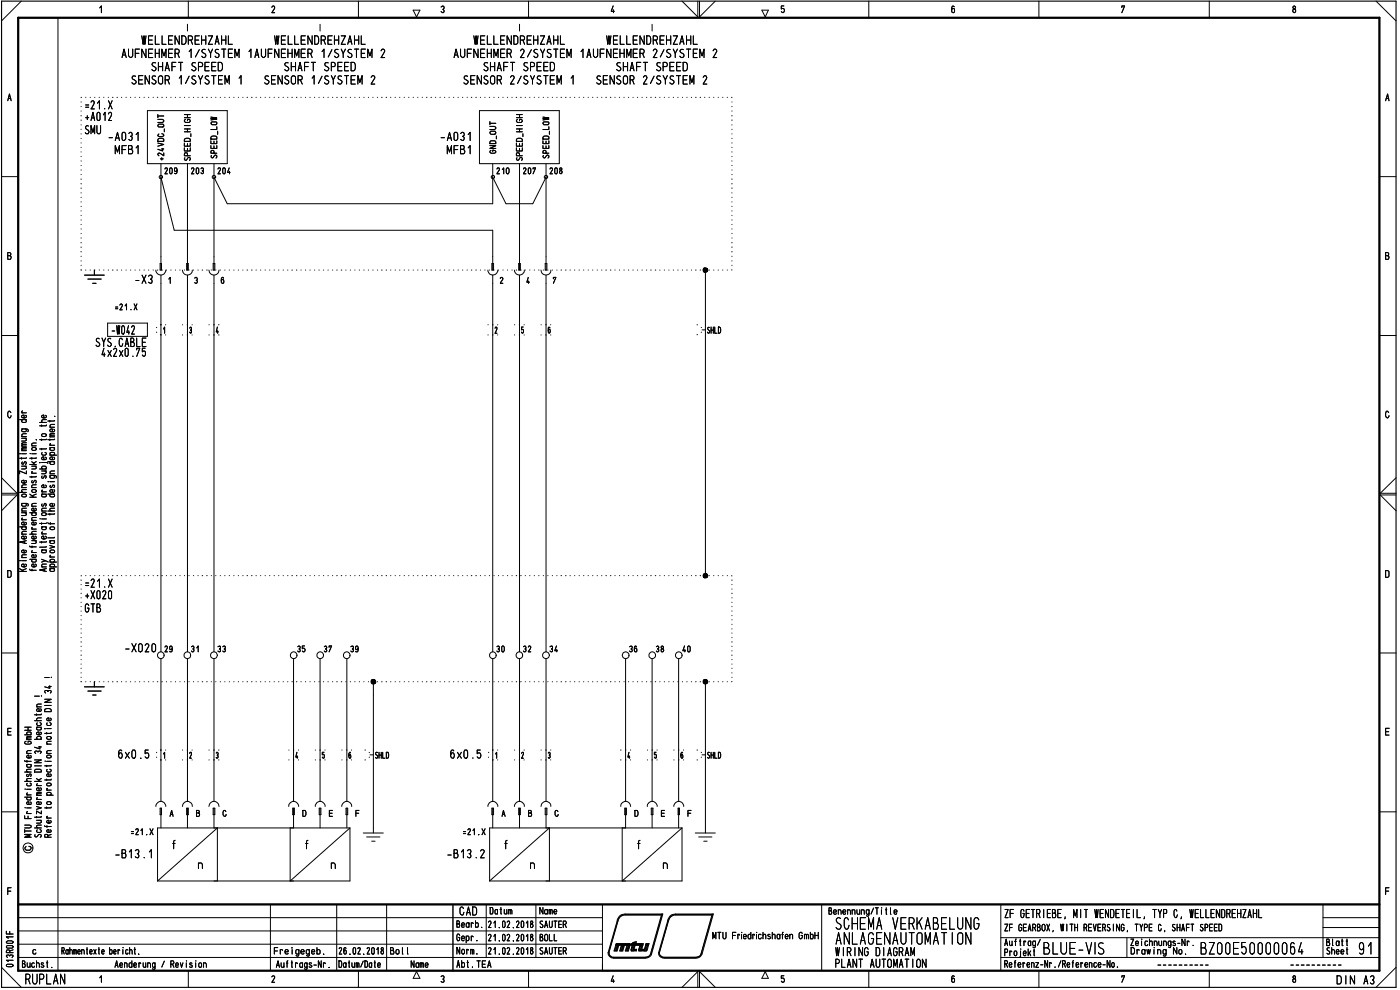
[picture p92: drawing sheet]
<svg xmlns="http://www.w3.org/2000/svg" width="420mm" height="297mm" viewBox="0 0 420 297" stroke-linecap="round" stroke-linejoin="round" font-family="sans-serif">
<defs><g id="words">
<g font-size="5.2">
<text x="133.9" y="257.6">-313.2</text>
<text x="322" y="275.5">MIT WENDETEIL, TYP C, WELLENDREHZAHL</text>
<text x="250.5" y="279">SC</text>
<text x="267.8" y="279">ViKA31LU G</text>
<text x="250.7" y="286.9">WIRING DIAGRAM</text>
<text x="250.7" y="283.5">ABLAG-\AUTOldT 0</text>
<text x="312.9" y="286.4">3LU1-V</text>
<text x="360.1" y="286.4">3200 50000064</text>
<text x="407.4" y="286.4">9</text>
<text x="250.4" y="290.4">PLANT AUTOMATION</text>
</g>
<g font-size="4.6">
<text x="387.5" y="4">8</text>
<text x="415.7" y="30.4">A</text>
<text x="89.1" y="195.7">n</text>
<text x="97" y="195.7">n</text>
<text x="105" y="195.7">u</text>
<text x="7.5" y="295.4">RUPLAN</text>
</g>
<g font-size="3.9">
<text x="36.5" y="17.4">AUFNEHMER 1/SYSTEM 1AUFNEHMER 1/SYSTEM 2</text>
<text x="42.4" y="13.5">WELLENDREHZAHL</text>
<text x="82.3" y="13.5">WELLENDREHZAHL</text>
<text x="136.1" y="17.4">AUFNEHMER 2/SYSTEM 1AUFNEHMER 2/SYSTEM 2</text>
<text x="142.1" y="13.5">WELLENDREHZAHL</text>
<text x="181.9" y="13.5">WELLENDREHZAHL</text>
<text x="45.2" y="21.4">SHAFT SPEED</text>
<text x="85.1" y="21.4">SHAFT SPEED</text>
<text x="144.9" y="21.4">SHAFT SPEED</text>
<text x="184.6" y="21.4">SHAFT SPEED</text>
<text x="39.2" y="25.4">SENSOR 1/SYSTEM 1</text>
<text x="79.1" y="25.4">SENSOR 1/SYSTEM 2</text>
<text x="138.8" y="25.4">SENSOR 2/SYSTEM 1</text>
<text x="178.7" y="25.4">SENSOR 2/SYSTEM 2</text>
<text x="24.9" y="32.9">.21.X</text>
<text x="25.3" y="40.3">SMU</text>
<text x="25.3" y="36.3">+A012</text>
<text x="32.2" y="42.3">-A031</text>
<text x="34.4" y="46.3">MFB1</text>
<text x="131.9" y="42.3">-A031</text>
<text x="134.1" y="46.3">MFB1</text>
<text x="40.3" y="85.2">-X3</text>
<text x="33.2" y="100.4">1042</text>
<text x="28.5" y="104.1">SYS.CABLE</text>
<text x="30.2" y="107.1">4x2x0.75</text>
<text x="24.9" y="176.4">.21.X</text>
<text x="25.3" y="179.8">+X020</text>
<text x="25.4" y="183.8">GTB</text>
<text x="65.1" y="195.7">33</text>
<text x="35.1" y="227.7">6x0.5</text>
<text x="135" y="227.7">6x0.5</text>
<text x="34.3" y="257.6">-B13.1</text>
<text x="137.8" y="274.7">CAD</text>
<text x="301.3" y="275.5">ZF GETRIEBE,</text>
<text x="387.5" y="294.9">8</text>
<text x="401" y="295.4">DIN A3//</text>
</g>
<g font-size="3.2">
<text x="81.2" y="4">2</text>
<text x="132" y="4">3</text>
<text x="183" y="4">4</text>
<text x="227.9" y="5">•</text>
<text x="285.2" y="4">6</text>
<text x="336.3" y="4">7</text>
<text x="2.2" y="30.4">A</text>
<text x="49.3" y="52.3">209</text>
<text x="57.2" y="52.3">203</text>
<text x="65.2" y="52.3">204</text>
<text x="148.9" y="52.3">210</text>
<text x="156.9" y="52.3">207</text>
<text x="164.8" y="52.3">208</text>
<text x="2.1" y="78">B</text>
<text x="415.6" y="78">B</text>
<text x="34.3" y="93.1">.21.X</text>
<text x="210.1" y="100.2">:-SHLD</text>
<text x="1.8" y="125.6">0</text>
<text x="2" y="173.4">D</text>
<text x="415.5" y="173.4">D</text>
<text x="37.4" y="195.7">-X020</text>
<text x="49.3" y="195.7">29</text>
<text x="57.2" y="195.7">31</text>
<text x="148.9" y="195.7">30</text>
<text x="156.9" y="195.7">32</text>
<text x="164.9" y="195.7">34</text>
<text x="188.7" y="195.7">3</text>
<text x="196.8" y="195.7">38</text>
<text x="204.7" y="195.7">40</text>
<text x="2" y="220.7">E</text>
<text x="415.5" y="220.7">E</text>
<text x="110.4" y="227.7">:-SHLD</text>
<text x="210.1" y="227.7">:-SHLD</text>
<text x="39" y="250.6">.21.X</text>
<text x="138.7" y="250.6">.21.X</text>
<text x="2" y="268.6">F</text>
<text x="415.6" y="268.6">F</text>
<text x="146.9" y="274.4">Datum</text>
<text x="161.9" y="274.4">Name</text>
<text x="248.5" y="274.5">Benennung/Title</text>
<text x="136.9" y="278.4">Bearb.</text>
<text x="146.3" y="278.5">21.02.2018</text>
<text x="161.8" y="278.5">SAUTER</text>
<text x="213.8" y="281.9">MTU Friedrichshafen GmbH</text>
<text x="301.2" y="279.5">ZF GEARBOX, WITH REVERSINO, TYPE C, SHAFT SPEED</text>
<text x="9.5" y="286.4">c</text>
<text x="18.4" y="286.4">Rahmentexte bericht.</text>
<text x="82.1" y="286.4">Freigegeb.</text>
<text x="101.5" y="286.4">26.02.2018</text>
<text x="117" y="286.4">Bol l</text>
<text x="136.9" y="282.4">Gedr.</text>
<text x="137" y="286.4">Norm.</text>
<text x="146.3" y="282.4">21.02.2018</text>
<text x="146.3" y="286.4">21.02.2018</text>
<text x="161.8" y="286.4">SAUTER</text>
<text x="161.9" y="282.4">BOLL</text>
<text x="301.2" y="286.9">Projekt</text>
<text x="301.4" y="283.8">Auftrag/</text>
<text x="339.1" y="283.9">Zeichnungs-Nr.</text>
<text x="339.2" y="286.4">Drowing Ne.</text>
<text x="397.9" y="286.4">Sheet</text>
<text x="6.5" y="290.4">Buchst.</text>
<text x="34.4" y="290.4">Aenderung / Revision</text>
<text x="82.8" y="290.4">Auftrags-Nr.</text>
<text x="101.5" y="290.4">Datum/Date</text>
<text x="123.2" y="290.4">Name</text>
<text x="137" y="290.4">Abt.TEA</text>
<text x="301.3" y="290.4">Referenz-Nr./Reference-No.</text>
<text x="81.2" y="294.9">2</text>
<text x="132" y="294.9">3</text>
<text x="183" y="294.9">4</text>
<text x="234.1" y="294.9">5</text>
<text x="285.2" y="294.9">6</text>
<text x="336.3" y="294.9">7</text>
</g>
<g font-size="2.4">
<text x="47.2" y="46.9">&lt;NI</text>
<text x="55.2" y="44">W</text>
<text x="55.2" y="45.5">W</text>
<text x="154.8" y="44">W</text>
<text x="154.8" y="45.5">W</text>
<text x="54.8" y="48.3">(,)</text>
<text x="154.4" y="48.3">(/)</text>
</g>
<g font-size="1.5">
<text x="55.1" y="46.9">CL</text>
<text x="62.9" y="46.1">0-</text>
<text x="154.8" y="46.9">CL</text>
<text x="162.6" y="46.1">0-</text>
<text x="16.2" y="125.6">•</text>
<text x="5.7" y="126.9">-C7</text>
<text x="11.6" y="126.9">..C•-•-•</text>
<text x="12.3" y="131.1">C&gt; E</text>
<text x="14.8" y="129.8">CU</text>
<text x="6.1" y="133.9">EC</text>
<text x="8.7" y="137.8">-c-•</text>
<text x="11.7" y="135.3">•-•-•</text>
<text x="6.2" y="139.5">(/) Y</text>
<text x="8.7" y="143.7">•-•-</text>
<text x="9.3" y="142.3">c-•</text>
<text x="11.8" y="139.5">•-</text>
<text x="12.2" y="140.9">C&gt;</text>
<text x="12.2" y="143.7">(/7</text>
<text x="6.3" y="145">O</text>
<text x="9.3" y="146.5">C</text>
<text x="9.3" y="145">CA</text>
<text x="12.3" y="149.3">0 -0(</text>
<text x="12.3" y="146.5">CU &lt;I&gt;</text>
<text x="14.1" y="145">.-</text>
<text x="6.3" y="152.1">0)C</text>
<text x="9.3" y="153.5">CU</text>
<text x="12.2" y="152.1">N0</text>
<text x="12.3" y="154.9">0•-•-•</text>
<text x="12.3" y="153.5">C -C</text>
<text x="5.7" y="159.1">-C7</text>
<text x="6.3" y="156.3">•</text>
<text x="6.3" y="157.6">CU</text>
<text x="6.3" y="161.9">O</text>
<text x="8.7" y="160.4">-C</text>
<text x="9.3" y="159.1">c-</text>
<text x="9.3" y="161.9">CU</text>
<text x="12.2" y="160.4">(-</text>
<text x="12.3" y="161.9">C&gt;-•</text>
<text x="12.3" y="159.1">00</text>
<text x="12.3" y="156.3">-</text>
<text x="6.2" y="167.5">Car</text>
<text x="9.3" y="166">c-</text>
<text x="11.7" y="163.2">•-•-• 0</text>
<text x="6.3" y="168.8">-</text>
<text x="9.4" y="170.3">NC</text>
<text x="11.6" y="171.6">¢o</text>
<text x="12.2" y="168.8">&gt;,CL</text>
<text x="14.7" y="170.3">CL</text>
<text x="1.6" y="280.4">11-</text>
<text x="1.7" y="286">CC</text>
</g>
</g></defs>
<g fill="none" stroke="#000" stroke-width=".3">
<path d="M6.4 .3l-5.9 6M17.4 5.3v286M29.9 2.4l.5-.6v2M56.5 .3v5M107.6 .3v5M124 3h2l-1 2.1zM158.6 .3v5M204.7 .3l4.7 4.8v-4.8M209.9 .3v4.8l4.8-4.8M228.6 3h2l-.9 2.1M235.2 1.8h-.7v.9l.6-.2a.59 .59 0 0 1 .3 .8 .59 .59 0 0 1-.7 .3l-.2-.1M260.7 .3v5"/>
<path d="M311.8 .3v5M362.9 .3v5M413 .3l6 6M.5 53h5M414 53h5M.5 100.7h5M414 100.7h5M416.8 123.8a.48 .48 0 0 0-.6-.4 .48 .48 0 0 0-.4 .6v.7l.4 .6h.4l.3-.6M.5 148.5h4.6l-4.6 4.7M.5 143.3l4.6 4.7h-4.6M419 148.5h-4.8l4.8 4.7M419 143.3l-4.8 4.7h4.8"/>
<path d="M.5 195.9h5M414 195.9h5M.5 243.6h5M7.4 247.6h1.5l.5 .2-.1 .4-.4 .2h-1.5M7.4 244.8v.8h2M7.4 248.9v.9M7.4 249.3h2M8 244.1h1.4M8 242.4h1.4M8.3 243.5l-.3 .4 .3 .2M8.4 244.9v.7M9.4 250.4h-2l1.6 .4-1.6 .4h2"/>
<path d="M64.2 248.4h23.9M163.9 248.4h23.8M414 243.6h5M5.5 275.3h175.3M5.5 279.3h175.3M64.2 264.3h23.9M81.2 271.4v19.9M101 271.4v19.9M116 271.4v19.9M145.9 271.4v15.9M160.8 271.4v15.9M163.9 264.3h23.8"/>
<path d="M180.8 271.4v19.9M246.6 271.4v19.9M300.4 271.4v19.8M397 271.4v15.9M397 278.3h17M397 275.3h17M.5 290.2l5.9 6M1.9 282.6l.4-.3h1.2l.4 .5-.3 .2h-1.4zM2 283.9l1.6-.2 .3 .4-.3 .4h-1.4l-.3-.4zM2.1 289.4l1.5-.1a.38 .38 0 0 1 .3 .4 .38 .38 0 0 1-.4 .4l-1.4-.1-.2-.3zM2.2 287.3l-.3-.4a.55 .55 0 0 1 .5-.4 .55 .55 0 0 1 .5 .4 .48 .48 0 0 1 .6-.4 .48 .48 0 0 1 .4 .5l-.3 .3M3.9 288.1h-2l.6 .4"/>
<path d="M3.9 281.1h-2l.6 .4M5.5 287.3h175.3M5.5 283.3h175.3M29.9 293.4l.5-.6v1.9M56.5 291.3v4.9M107.6 291.3v4.9M125 291.5l1 2h-2zM158.6 291.3v4.9M204.7 296.2l4.7-4.7v4.7M209.9 296.2v-4.7l4.8 4.7M229.7 291.5l.9 2h-2zM260.7 291.3v4.9"/>
<path d="M300.4 287.3h113.6M300.4 281.3h113.6M311.8 291.3v4.9M338.2 281.3v6M362.9 291.3v4.9M398.1 282.6h.6l.4 .4-.2 .7h-.8v-1.9l.8 .1v.5l-.2 .2M399.9 281.8v1.8l.2 .1M401.9 282.4l-.1 1.1-.6 .2-.2-.3 .2-1h.4l.3 .3M402.6 282.4h.5M402.8 281.8v1.9h.3M404 282.4h.4M404.2 281.8v1.9h.2"/>
<path d="M419 290.2l-6 6"/>
<circle cx="8.4" cy="254.4" r="1.49"/>
</g>
<path d="M.5 .3h418.5v295.9h-418.5z" fill="none" stroke="#000" stroke-width=".34"/>
<path d="M5.5 5.3h408.5v286h-408.5zM5.5 271.4h408.5" fill="none" stroke="#000" stroke-width=".68"/>
<path d="M135.9 271.4v19.9" fill="none" stroke="#000" stroke-width=".42"/>
<path d="M7.4 239.2h2M8 238.5h1.4M8 236.8h1.4M8.3 237.9l-.3 .4 .3 .2M8.3 239.2l-.3 .2 .3 .6h.8l.3-.2v-.4l-.3-.2M7.6 242.4h.1M9.2 240.6l.2 .3-.2 .5h-.9l-.3-.4 .1-.3 .6-.2v.9" fill="none" stroke="#000" stroke-width=".3"/>
<g fill="none" stroke="#000" stroke-width=".3">
<path d="M7.4 219.1h2M7.4 218.2h2M8.4 218.2v.9M7.4 228.2l.1 .2h1.9M7.4 234.4h2M7.4 231.6h2M7.4 220.5h2M7.6 236.8h.1M7.8 222.4l-.4 .4v.2l.4 .3 1.6-.2-.2-.6-.8-.1v.4M8 229.4h1.1l.3 .6-.3 .2-.9-.1-.2-.4 .3-.3M8 226.1h1.4M8 221.9h1.4"/>
<path d="M8.1 228.2v.5M8.2 232.3l-.2 .4 .3 .3 .4-.3 .1-.5 .6 .1-.2 .7M8.3 220.5l-.3-.4 .3-.5 1.1 .2-.3 .7M9 234.9l.4 .2v.5l-.3 .2-.9-.1-.2-.2 .2-.5M9.2 226.7l.2 .2-.2 .5h-.9l-.3-.5 .7-.3v.8M9.4 233.6l-1.3 .1-.1 .5 .4 .2M9.4 230.8l-1.3 .1-.1 .5 .4 .2M9.4 225.2h-1l-.4 .3 .3 .6M9.4 221.4h-1.1l-.3 .2 .3 .3M9.4 221l-1.3 .1-.1 .1 .3 .2M9.4 229.4h-.2M7.4 247.6h1.5l.5 .2-.1 .4-.4 .2h-1.5"/>
<path d="M7.4 244.8v.8h2M7.4 248.9v.9M7.4 249.3h2M8 244.1h1.4M8 242.4h1.4M8.3 243.5l-.3 .4 .3 .2M8.4 244.9v.7M9.4 250.4h-2l1.6 .4-1.6 .4h2"/>
</g>
<path d="M7.4 239.2h2M8 238.5h1.4M8 236.8h1.4M8.3 237.9l-.3 .4 .3 .2M8.3 239.2l-.3 .2 .3 .6h.8l.3-.2v-.4l-.3-.2M7.6 242.4h.1M9.2 240.6l.2 .3-.2 .5h-.9l-.3-.4 .1-.3 .6-.2v.9" fill="none" stroke="#000" stroke-width=".3"/>
<g fill="none" stroke="#000" stroke-width=".3">
<path d="M7.4 219.1h2M7.4 218.2h2M8.4 218.2v.9M10.4 216.2h2M10.4 208.9h1.4M11 218.2h1.1l.3 .6-.3 .2h-.8l-.3-.2 .3-.6M11 214.2v.4M11 212.1h1.4M12 216.8l.4 .4-.3 .5h-.8l-.3-.4 .2-.4M12.1 219.7l.3 .4-.4 .4-1-.2v-.5l.7-.2v.9M12.1 212.7l.3 .2-.3 .5h-.9l-.2-.5 .7-.3v.8M12.4 215.4l-1.3 .2-.1 .3 .4 .3"/>
<path d="M12.4 214.2l-.1 .3h-1.9M12.4 211.2l-1.2 .1-.2 .2 .2 .6M12.4 218.2l-.2 .1M7.4 228.2l.1 .2h1.9M7.4 234.4h2M7.4 231.6h2M7.4 220.5h2M7.6 236.8h.1M7.8 222.4l-.4 .4v.2l.4 .3 1.6-.2-.2-.6-.8-.1v.4M8 229.4h1.1l.3 .6-.3 .2-.9-.1-.2-.4 .3-.3M8 226.1h1.4M8 221.9h1.4"/>
<path d="M8.1 228.2v.5M8.2 232.3l-.2 .4 .3 .3 .4-.3 .1-.5 .6 .1-.2 .7M8.3 220.5l-.3-.4 .3-.5 1.1 .2-.3 .7M9 234.9l.4 .2v.5l-.3 .2-.9-.1-.2-.2 .2-.5M9.2 226.7l.2 .2-.2 .5h-.9l-.3-.5 .7-.3v.8M9.4 233.6l-1.3 .1-.1 .5 .4 .2M9.4 230.8l-1.3 .1-.1 .5 .4 .2M9.4 225.2h-1l-.4 .3 .3 .6M9.4 221.4h-1.1l-.3 .2 .3 .3M9.4 221l-1.3 .1-.1 .1 .3 .2M9.4 229.4h-.2M10.4 228h2l-2 .9h2"/>
<path d="M10.4 234.4h2M10.4 229.8h2M10.4 221.8h2M10.5 231.1l.3-.3h1.2l.4 .3v.5h-2zM10.7 226.1l-.3-.5a.55 .55 0 0 1 .5-.3 .55 .55 0 0 1 .5 .3 .48 .48 0 0 1 .5-.3 .48 .48 0 0 1 .4 .5l-.2 .3M11 239.9h1.4M11 238.7h1.4M11 235.7h1.4M11 233.6l1 .8M11.2 239.4l-.2 .2 .3 .3M11.2 235.1l-.2 .3 .3 .3M11.3 221.8l-.3-.3 .3-.5 .9 .1 .2 .4-.3 .3"/>
<path d="M11.6 224.1h.8M12 223.9v.8l-1.6-.5M12.1 236.4l.3 .5-.4 .3-1-.1v-.5l.2-.2h.5v.8M12.4 238.2h-1.2l-.2 .2 .2 .3M12.4 237.7h-1.2l-.2 .3 .4 .2M12.4 233.6l-.8 .4M10.4 248.4h2M10.5 250.4v.6a.76 .76 0 0 0 1.1-.6h.5a.43 .43 0 0 1 .3 .4 .43 .43 0 0 1-.3 .4M11 242l1.4 .4-1.4 .4M11 246.1h1.4M11 244.9v.5M12 248.9l.4 .4-.3 .5-1.1-.2v-.3l.2-.3"/>
<path d="M12 246.1l.3 .2v.5l-1.3 .2M12.1 240.6l.3 .3-.3 .5h-.9l-.2-.4v-.3l.7-.2v.9M12.4 247.6h-1.3l-.1 .5 .4 .3M12.4 244.9l-.1 .3h-1.9M12.4 243.3v.9l-1.4-.9v.9"/>
</g>
<g fill="none" stroke="#000" stroke-width=".3">
<path d="M10.4 216.2h2M10.4 208.9h1.4M11 218.2h1.1l.3 .6-.3 .2h-.8l-.3-.2 .3-.6M11 214.2v.4M11 212.1h1.4M12 216.8l.4 .4-.3 .5h-.8l-.3-.4 .2-.4M12.1 219.7l.3 .4-.4 .4-1-.2v-.5l.7-.2v.9M12.1 212.7l.3 .2-.3 .5h-.9l-.2-.5 .7-.3v.8M12.5 208.9h.1M12.4 215.4l-1.3 .2-.1 .3 .4 .3M12.4 214.2l-.1 .3h-1.9M12.4 211.2l-1.2 .1-.2 .2 .2 .6"/>
<path d="M12.4 218.2l-.2 .1M10.4 228h2l-2 .9h2M10.4 234.4h2M10.4 229.8h2M10.4 221.8h2M10.5 231.1l.3-.3h1.2l.4 .3v.5h-2zM10.7 226.1l-.3-.5a.55 .55 0 0 1 .5-.3 .55 .55 0 0 1 .5 .3 .48 .48 0 0 1 .5-.3 .48 .48 0 0 1 .4 .5l-.2 .3M11 239.9h1.4M11 238.7h1.4M11 235.7h1.4M11 233.6l1 .8M11.2 239.4l-.2 .2 .3 .3"/>
<path d="M11.2 235.1l-.2 .3 .3 .3M11.3 221.8l-.3-.3 .3-.5 .9 .1 .2 .4-.3 .3M11.6 224.1h.8M12 223.9v.8l-1.6-.5M12.1 236.4l.3 .5-.4 .3-1-.1v-.5l.2-.2h.5v.8M12.4 238.2h-1.2l-.2 .2 .2 .3M12.4 237.7h-1.2l-.2 .3 .4 .2M12.4 233.6l-.8 .4M10.4 248.4h2M10.5 250.4v.6a.76 .76 0 0 0 1.1-.6h.5a.43 .43 0 0 1 .3 .4 .43 .43 0 0 1-.3 .4M11 242l1.4 .4-1.4 .4M11 246.1h1.4"/>
<path d="M11 244.9v.5M12 248.9l.4 .4-.3 .5-1.1-.2v-.3l.2-.3M12 246.1l.3 .2v.5l-1.3 .2M12.1 240.6l.3 .3-.3 .5h-.9l-.2-.4v-.3l.7-.2v.9M12.4 247.6h-1.3l-.1 .5 .4 .3M12.4 244.9l-.1 .3h-1.9M12.4 243.3v.9l-1.4-.9v.9"/>
</g>
<g fill="none" stroke="#000" stroke-width=".3">
<path d="M12.5 208.9h.1M14 229.6v.4M14 233.8v.4M14 238.6h2M14 237.1h1.4M14 228.4h1.4M14.1 235.1l1.1-.1 .2 .5-1 .3-.4-.3zM14.3 236.6h-.3l.3 .5M14.4 238.6l-.4-.3 .4-.6 .9 .2 .1 .4-.5 .3M14.9 230.8l.5 .3-.4 .5h-.7l-.3-.2 .2-.5M15.1 232.2l.3 .3-.3 .5h-.8l-.3-.3 .1-.4 .6-.1v.8M15.4 233.8l-.1 .2h-1.9"/>
<path d="M15.4 229.6v.2h-2M13.4 247.7l.1 .3h1.9M14 245.4h1.4M14 242.1v.5M14.1 240.7l1.1-.1 .2 .5-1 .3-.4-.3zM14.1 247.7v.5M14.3 244.9l-.3 .1 .3 .4M14.4 251.2l-.2-.8-.8 .1v.7h2M15.1 249l.3 .4-.5 .4-.8-.2v-.5l.6-.2v.9M15.1 246.2l.3 .4-.5 .4-.8-.2v-.5l.6-.2v.9M15.4 242.1l-.1 .3h-1.9M15.4 250.4l-1 .3"/>
</g>
<g fill="none" stroke="#000" stroke-width=".3">
<path d="M13.4 212.9l.6-.3 1 .1 .4 .3v.5h-2zM13.4 209.8h2l-2 .9h2M13.4 211.7h2M13.4 203.3h1.4M13.5 218.6h.1M13.7 207.9l-.3-.3 .2-.4h.5l.3 .3 .3-.3 .6 .1 .1 .3-.3 .3M14 219.8v.4M14 218.6h1.4M14.6 206h.8M14.9 216.8l.5 .4-.4 .5h-.7l-.3-.3 .2-.5M14.9 205.7v.8l-1.5-.4M15.1 215.5l.3 .2-.3 .5h-.8l-.3-.5 .4-.3h.3v.8"/>
<path d="M15.4 219.8v.2h-2M13.6 228.4h.1M14 226.1h1.4M14 223.3h1.4M14.1 226.7h1.1l.2 .5-1 .2-.4-.2zM14.1 221.1h1.1l.2 .5-1 .2-.4-.2zM15.4 225.2l-1.3 .2-.1 .3 .3 .4M15.4 222.4l-1.3 .2-.1 .3 .3 .4"/>
</g>
<g fill="none" stroke="#000" stroke-width=".3">
<path d="M15.5 203.3h.1M14 229.6v.4M14 233.8v.4M14 238.6h2M14 237.1h1.4M14 228.4h1.4M14.1 235.1l1.1-.1 .2 .5-1 .3-.4-.3zM14.3 236.6h-.3l.3 .5M14.4 238.6l-.4-.3 .4-.6 .9 .2 .1 .4-.5 .3M14.9 230.8l.5 .3-.4 .5h-.7l-.3-.2 .2-.5M15.1 232.2l.3 .3-.3 .5h-.8l-.3-.3 .1-.4 .6-.1v.8M15.4 233.8l-.1 .2h-1.9"/>
<path d="M15.4 229.6v.2h-2M13.4 247.7l.1 .3h1.9M14 245.4h1.4M14 242.1v.5M14.1 240.7l1.1-.1 .2 .5-1 .3-.4-.3zM14.1 247.7v.5M14.3 244.9l-.3 .1 .3 .4M14.4 251.2l-.2-.8-.8 .1v.7h2M15.1 249l.3 .4-.5 .4-.8-.2v-.5l.6-.2v.9M15.1 246.2l.3 .4-.5 .4-.8-.2v-.5l.6-.2v.9M15.4 242.1l-.1 .3h-1.9M15.4 250.4l-1 .3"/>
</g>
<g fill="none" stroke="#000" stroke-width=".3">
<path d="M13.4 212.9l.6-.3 1 .1 .4 .3v.5h-2zM13.4 209.8h2l-2 .9h2M13.4 211.7h2M13.4 203.3h1.4M13.5 218.6h.1M13.7 207.9l-.3-.3 .2-.4h.5l.3 .3 .3-.3 .6 .1 .1 .3-.3 .3M14 219.8v.4M14 218.6h1.4M14.6 206h.8M14.9 216.8l.5 .4-.4 .5h-.7l-.3-.3 .2-.5M14.9 205.7v.8l-1.5-.4M15.1 215.5l.3 .2-.3 .5h-.8l-.3-.5 .4-.3h.3v.8"/>
<path d="M15.4 219.8v.2h-2M13.6 228.4h.1M14 226.1h1.4M14 223.3h1.4M14.1 226.7h1.1l.2 .5-1 .2-.4-.2zM14.1 221.1h1.1l.2 .5-1 .2-.4-.2zM15.4 225.2l-1.3 .2-.1 .3 .3 .4M15.4 222.4l-1.3 .2-.1 .3 .3 .4"/>
</g>
<g fill="none" stroke="#000" stroke-width=".3">
<path d="M6 136.1h.1M6.5 128.7l1.8 .1 .2 .3-.2 .4M6.5 137.3v.5M6.5 136.1h1.4M6.5 135.2h1.4M6.5 131.5h1.4M6.5 131h1.4M6.5 123.9h1.4M6.7 123.3l-.2 .2 .3 .4M6.8 128.7l-.3 .3 .3 .5h.8l.3-.2-.3-.6M7.5 139.9l.4 .3-.1 .3-1.3 .2M7.5 131.5l.4 .3-.1 .4-1.3 .1"/>
<path d="M7.7 124.6l.2 .5-.4 .3-.9-.2v-.5l.6-.2v.9M7.9 137.3l-.1 .2h-1.9M7.9 134.7h-1.2l-.2 .3 .2 .2M7.9 134.3h-1.2l-.2 .2 .4 .2M7.9 130.1l-1.3 .2 .1 .7M8.9 139.4h2M9.5 136.1h1.4M9.5 139.9h1.4M10.5 139.9l.4 .3-.2 .4-1.2 .1M10.9 138.5l-.9 .4M12.5 138.8h1.5l.4 .2M12.5 127.5v.4"/>
<path d="M12.5 131.7v.5M13.5 135.7l.4 .4-.3 .5-.9-.1-.2-.3 .2-.4M13.7 137.2l.2 .2-.2 .5h-1l-.2-.5 .7-.3v.8M13.7 124.6l.2 .3-.1 .3-.9 .2a.45 .45 0 0 1-.4-.6 .45 .45 0 0 1 .7-.3v.9M13.9 131.7l-.1 .2h-1.9M13.9 127.5l-.1 .3h-1.9M5.9 147.7h2M6.5 156h1.4M6.5 153.8h1.4M6.5 153.3h1.4M6.5 146.3h1.4M6.6 148.4l.9-.1 .3 .1 .1 .4-1 .3-.3-.2z"/>
<path d="M7.5 153.8l.3 .2v.5l-1.3 .2M7.9 159.4l-1.3 .2 .1 .7M7.9 152.5l-1.3 .1 .1 .7M7.9 146.9l-1.3 .1-.1 .4 .4 .3M7.9 145.5l-1.3 .1 .1 .7M7.9 141.3v.9l-2-.9v.9M8.9 149.2h2M8.9 148.3l1.2 .9M9.5 147.2l.4-.3h.6l.4 .3v.2l-.2 .3h-.8zM9.5 156.1h1.4M9.8 153.8l-.3 .2v.5l.3 .2 1-.2 .1-.3-.4-.4M10.6 156.7l.3 .3-.3 .5h-.9l-.1-.7 .6-.2v.9"/>
<path d="M10.9 155.3l-1.3 .1 .1 .7M10.9 151l-1.3 .2 .1 .7M10.9 148.3l-1.3 .5M12.5 156.9v.4M12.5 155.7h1.4M12.5 147.6h1.4M12.7 147.1l-.2 .2 .3 .3M13.5 141.3a.42 .42 0 0 1 .4 .4 .42 .42 0 0 1-.4 .5h-1M13.9 156.9l-.1 .2h-1.9M5.9 171.4h2M5.9 170.6l1.3 .8M6.5 168.2h1.4"/>
<path d="M7.3 162.4v.6M7.7 169.2l.2 .6-.4 .3-.9-.2-.1-.4 .2-.3h.5v.9M7.7 165.1l.2 .4-.4 .4-.9-.2v-.5l.6-.2v.9M7.9 162.2l-2 .4 2 .5M7.9 170.6l-1.3 .5M8.9 170.8l.2 .3h1.8M8.9 163.8l.1 .3h1.9M8.9 167.8h2M9.6 163.8v.5M9.6 170.8v.5M9.8 167.8l-.3 .2v.5l.3 .2 1-.2 .1-.4-.4-.3M10.5 162.2l.4 .4-.2 .4-1.2 .1"/>
<path d="M10.6 166.5l.3 .5-.4 .3-.8-.1-.2-.5 .2-.2h.5v.8M12.5 165h1.1l.3 .4-.1 .3-.2 .2-.9-.1-.2-.4 .3-.4M12.5 170.1h1.4M13.9 169.2h-1.2l-.2 .5 .2 .4M13.9 164l-.1 .2h-1.9M13.9 165l-.2 .1M15.5 203.3h.1M8.7 253.9a.6 .6 0 0 1 .7 .6 .6 .6 0 0 1-.6 .6h-.8l-.4-.3-.1-.5 .3-.3"/>
</g>
<g fill="none" stroke="#000" stroke-width=".3">
<path d="M8.9 139.4h2M9.1 136.1h.1M9.5 133.8h1.4M9.5 139.9h1.4M9.5 136.1h1.4M9.7 134.4h1l.2 .5-1 .2-.4-.2zM10.5 139.9l.4 .3-.2 .4-1.2 .1M10.9 132.9l-1.3 .2 .1 .7M10.9 132h.1M10.9 138.5l-.9 .4M8.9 149.2h2M8.9 148.3l1.2 .9"/>
<path d="M9.5 147.2l.4-.3h.6l.4 .3v.2l-.2 .3h-.8zM9.5 156.1h1.4M9.8 153.8l-.3 .2v.5l.3 .2 1-.2 .1-.3-.4-.4M10.6 156.7l.3 .3-.3 .5h-.9l-.1-.7 .6-.2v.9M10.9 155.3l-1.3 .1 .1 .7M10.9 151l-1.3 .2 .1 .7M10.9 148.3l-1.3 .5M8.9 170.8l.2 .3h1.8M8.9 163.8l.1 .3h1.9M8.9 167.8h2M9.6 163.8v.5M9.6 170.8v.5"/>
<path d="M9.8 167.8l-.3 .2v.5l.3 .2 1-.2 .1-.4-.4-.3M10.5 162.2l.4 .4-.2 .4-1.2 .1M10.6 166.5l.3 .5-.4 .3-.8-.1-.2-.5 .2-.2h.5v.8"/>
</g>
<g fill="none" stroke="#000" stroke-width=".3">
<path d="M56.3 7.3v2M96.1 7.3v2M155.9 7.3v2M195.7 7.3v2M35.1 29.2h.2M36.4 29.2h.1M37.8 29.2h.1M39.2 29.2h.1M40.5 29.2h.1M41.9 29.2h.1M43.2 29.2h.1M44.2 33.2h24v15.9h-24z"/>
<path d="M44.6 29.2h.1M45.9 29.2h.1M47.2 29.2h.2M47.4 35.8h1.3l.4 .4-.4 .5h-1.3M47.4 34.4v.9M47.4 34.8h1.7M47.5 37.3h1.4l.2 .6-1.5 .2-.2-.3zM48.6 29.2h.1M49.3 38.7v.8M49.9 29.2h.1M51.3 29.2h.1M52.6 29.2h.1"/>
<path d="M54 29.2h.1M55.3 29.2h.1M55.3 39.5h1.8M55.3 38.7h1.8M55.3 37.7h1.8M55.3 35.3h1.8M55.3 34.4h1.8M55.7 35.8l-.4 .6 .5 .3h1l.3-.3-.2-.5-.2-.1h-.4v.4M56.3 34.4v.9M56.3 38.7v.8M56.7 29.2h.1M58 29.2h.1"/>
<path d="M59.4 29.2h.1M60.7 29.2h.1M62 29.2h.2M63.3 35.1l1.8 .3-1.8 .2 1.8 .1-1.8 .3M63.4 36.7l1.4-.1 .3 .1v.5l-.3 .2h-1.2l-.3-.4zM63.4 29.2h.1M64.7 29.2h.1M65.1 38v.9h-1.8M65.3 39.4v.9M66.1 29.2h.1M67.4 29.2h.1M68.8 29.2h.1"/>
<path d="M70.1 29.2h.1M71.5 29.2h.1M72.9 29.2h.1M74.1 29.2h.2M75.5 29.2h.1M76.8 29.2h.1M78.2 29.2h.1M79.5 29.2h.1M80.9 29.2h.1M82.3 29.2h.1M83.6 29.2h.1M85 29.2h.1"/>
<path d="M86.3 29.2h.1M87.6 29.2h.2M88.9 29.2h.2M90.3 29.2h.1M91.7 29.2h.1M93 29.2h.1M94.4 29.2h.1M95.7 29.2h.1M97.1 29.2h.1M98.4 29.2h.1M99.8 29.2h.1M101 29.2h.2"/>
<path d="M102.4 29.2h.2M103.8 29.2h.1M105.1 29.2h.1M106.5 29.2h.1M107.8 29.2h.1M109.2 29.2h.1M110.5 29.2h.1M111.9 29.2h.1M113.2 29.2h.1M114.5 29.2h.2M115.9 29.2h.1M117.2 29.2h.1"/>
<path d="M118.6 29.2h.1M119.9 29.2h.1M121.3 29.2h.1M122.6 29.2h.1M124 29.2h.1M125.3 29.2h.1M126.7 29.2h.1M128 29.2h.1M129.3 29.2h.2M130.7 29.2h.1M132 29.2h.1M133.4 29.2h.1"/>
<path d="M134.7 29.2h.1M136.1 29.2h.1M137.5 29.2h.1M138.8 29.2h.1M140.2 29.2h.1M141.4 29.2h.2M142.8 29.2h.2M143.9 33.2h24v15.9h-24zM144.1 29.2h.1M145.5 29.2h.1M146.9 29.2h.1M147 37.9h1.4l.4 .4-.4 .6h-1.4"/>
<path d="M147 36.5v.9M147 37h1.8M147.2 39.5l1.3-.1a.51 .51 0 0 1 .3 .5 .51 .51 0 0 1-.3 .4h-1.1l-.4-.4zM148.2 29.2h.1M149.6 29.2h.1M150.9 29.2h.1M152.3 29.2h.1M153.6 29.2h.1M154.9 29.2h.2M155 39.5h1.8M155 38.7h1.8M155 37.7h1.8"/>
<path d="M155 35.3h1.8M155 34.4h1.8M155.3 35.8l-.3 .6 .4 .3h.9l.5-.3-.2-.5-.3-.1h-.4v.4M155.9 34.4v.9M155.9 38.7v.8M156.3 29.2h.1M157.6 29.2h.1M159 29.2h.1M160.3 29.2h.1M161.7 29.2h.1M162.9 35.1l1.8 .3-1.8 .2 1.8 .1-1.8 .3M163 36.7l1.5-.1 .2 .1v.5l-.2 .2h-1.3l-.3-.3z"/>
<path d="M163 29.2h.1M164.4 29.2h.1M164.7 38v.9h-1.8M164.9 39.4v.9M165.7 29.2h.1M167.1 29.2h.1M168.4 29.2h.1M169.7 29.2h.2M171.1 29.2h.1M172.4 29.2h.1M173.8 29.2h.1M175.1 29.2h.1"/>
<path d="M176.5 29.2h.1M177.8 29.2h.1M179.2 29.2h.1M180.6 29.2h.1M181.8 29.2h.2M183.2 29.2h.1M184.5 29.2h.1M185.9 29.2h.1M187.2 29.2h.1M188.6 29.2h.1M189.9 29.2h.1M191.3 29.2h.1"/>
<path d="M192.7 29.2h.1M194 29.2h.1M195.3 29.2h.2M196.6 29.2h.2M198 29.2h.1M199.3 29.2h.1M200.7 29.2h.1M202.1 29.2h.1M203.4 29.2h.1M204.8 29.2h.1M206.1 29.2h.1M207.5 29.2h.1"/>
<path d="M208.7 29.2h.2M210.1 29.2h.2M211.5 29.2h.1M212.8 29.2h.1M214.2 29.2h.1M215.5 29.2h.1M216.9 29.2h.1M218.2 29.2h.1M219.6 29.2l.1 .1M219.7 30.6h.1M219.7 31.9v.1M219.7 33.3v.1"/>
<path d="M219.7 34.6v.2M219.7 36v.2M219.7 37.4v.1M219.7 38.8v.1M24.3 42.8v.1M24.3 44.2v.1M24.3 45.6h.1M24.3 46.9v.1M24.3 48.3h.1M24.3 49.6v.1M24.3 51v.1M24.3 52.3v.1"/>
<path d="M24.3 53.7v.1M24.3 55v.2M24.3 56.4v.2M24.3 57.8v.1M24.3 59.2v.1M47.4 42.9l1.7 .4-1.7 .6M47.5 41.7l.4-.2h.7l.5 .2v.7h-1.7zM47.8 52.9l.2-.2h.6l.1 .6-.7 .3zM48.5 44.7h.6M48.6 40.1l.5 .4-.3 .5-1.3-.2-.1-.2 .3-.4M48.6 47.3v.7M48.8 44.5v.8l-1.4-.5"/>
<path d="M55.4 41.7l1.2-.2 .5 .2v.7h-1.8zM56.3 53.2v27.8M57.3 40.1v.9M63.3 43.7v.8h1.8v-.8M63.3 42.2v.9h1.8v-.9M63.4 41.1l.5-.3 1 .1 .2 .8h-1.8zM63.5 46.7l-.1 .5 .3 .2 .3-.1a.72 .72 0 0 1 1-.6l.1 .5-.3 .2M63.7 52.9l.3-.2h.5a.52 .52 0 0 1 .2 .5 .52 .52 0 0 1-.3 .4l-.7-.3zM64.2 42.3v.8M64.2 43.8v.7M147 43.7h1.8l-1.8 .8h1.8M147.2 42.3l1.3-.1 .3 .4v.5h-1.8z"/>
<path d="M147.4 45.1l-.4 .5 .4 .4h1l.4-.4-.1-.3-.6-.3h-.2v.5M147.4 52.9l.3-.2h.5l.2 .6-.7 .3zM147.9 49.1v12h-79.7l-4-7.9v27.8M147.9 53.2l3.9 7.9h8.1l4-7.9v27.8M149 40.8v.9M155.2 41.7l1.1-.2 .4 .2 .1 .7h-1.8zM155.9 53.2v27.8M156.9 40.1v.9M162.9 43.7v.8h1.8v-.8M162.9 42.2v.9h1.8v-.9M163.1 46.7a.39 .39 0 0 0 0 .5 .39 .39 0 0 0 .6 0 .58 .58 0 0 1 .4-.6 .58 .58 0 0 1 .6 .1l-.2 .7M163.1 40.9h1.4l.2 .8h-1.8z"/>
<path d="M163.4 52.9l.2-.2h.5a.52 .52 0 0 1 .3 .5 .52 .52 0 0 1-.4 .4l-.6-.2zM163.9 42.3v.8M163.9 43.8v.7M219.7 40.1v.1M219.7 41.5v.1M219.7 42.8v.1M219.7 44.2v.1M219.7 45.6h.1M219.7 46.9v.1M219.7 48.3h.1M219.7 49.6v.1M219.7 51v.1"/>
<path d="M219.7 52.3v.1M219.7 53.7v.1M219.7 55v.2M219.7 56.4v.2M219.7 57.8v.1M219.7 59.2v.1M24.3 60.5v.1M24.3 61.9v.1M24.3 63.2v.1M24.3 64.6v.1M24.3 66h.1M24.3 67.3v.1"/>
<path d="M24.3 68.7h.1M24.3 70v.1M24.3 71.4v.1M24.3 72.7v.2M24.3 74.1v.2M24.3 75.4v.2M24.3 76.9v.1M24.3 78.2v.1M24.3 79.6v.1M48 79.1h.5v1.9h-.5zM56 79.1h.5v1.9h-.5zM64 79.1h.5v1.9h-.5z"/>
<path d="M147.6 79.1h.5v1.9h-.5zM155.7 79.1h.5v1.9h-.5zM163.6 79.1h.5v1.9h-.5zM219.7 60.5v.1M219.7 61.9v.1M219.7 63.2v.1M219.7 64.6v.1M219.7 66h.1M219.7 67.3v.1M219.7 68.7h.1M219.7 70v.1M219.7 71.4v.1"/>
<path d="M219.7 72.7v.2M219.7 74.1v.2M219.7 75.4v.2M219.7 76.9v.1M219.7 78.2v.1M219.7 79.6v.1M24.3 80.9l.1 .1M25.4 82.5h5.9M25.7 81h.1M26.4 83.7h4M27.1 81h.1M27.8 85h1"/>
<path d="M28.3 81v1.5M28.4 81h.1M29.8 81h.1M31.1 81h.1M32.3 96.9h11.9v4h-11.9M32.5 81h.1M33.7 81h.2M35.1 81h.2M36.4 81h.1M37.8 81h.1M39.2 81h.1M40.5 81h.1"/>
<path d="M41.9 81h.1M43.2 81h.1M44.6 81h.1M45.9 81h.1M46.8 81a1.48 1.48 0 0 0 1.5 1.6 1.48 1.48 0 0 0 1.4-1.6M46.9 99.7h.1M47 98.2l-.1 .1M47.2 81h.2M48.1 97.5h.3M48.3 81v-27.8l4 15.9h95.6v11.9M48.3 82.5v113.1M48.6 81h.1"/>
<path d="M49.1 98.7l.3-.6v1.9M49.7 97.5h.1M49.9 81h.1M50.7 83.7l.4-.5v1.8M51.3 81h.1M52.6 81h.1M54 81h.1M54.7 81a1.48 1.48 0 0 0 1.5 1.6 1.48 1.48 0 0 0 1.5-1.6M54.7 97.5h.1M55.3 81h.1M56.2 97.5h.1M56.3 82.5v113.1"/>
<path d="M56.7 81h.1M56.9 98.5l.3-.4 .2 .3v.5l-.2 .2h.2v.6l-.2 .3-.3-.3M57.6 97.5h.1M58 81h.1M58.5 83.5a.43 .43 0 0 1 .7 0 .43 .43 0 0 1-.3 .7l.3 .2-.1 .4-.4 .2-.2-.2M59.4 81h.1M60.7 81h.1M62 81h.2M62.7 81a1.52 1.52 0 0 0 1.5 1.5 1.52 1.52 0 0 0 1.5-1.5M62.7 97.5h.1M63.4 81h.1M64.1 97.5h.2"/>
<path d="M64.2 82.5v113.1M64.7 81h.1M65.2 98.1l-.3 1.5h.6M65.3 99.2v.8M65.6 97.5h.1M66.1 81h.1M67.1 83.5l-.4-.3-.3 .5 .1 1.1 .6 .1v-.9l-.3-.2-.4 .4M67.4 81h.1M68.8 81h.1M70.1 81h.1M71.5 81h.1M72.9 81h.1"/>
<path d="M74.1 81h.2M75.5 81h.1M76.8 81h.1M78.2 81h.1M79.5 81h.1M80.9 81h.1M82.3 81h.1M83.6 81h.1M85 81h.1M86.3 81h.1M87.6 81h.2M88.9 81h.2"/>
<path d="M90.3 81h.1M91.7 81h.1M93 81h.1M94.4 81h.1M95.7 81h.1M97.1 81h.1M98.4 81h.1M99.8 81h.1M101 81h.2M102.4 81h.2M103.8 81h.1M105.1 81h.1"/>
<path d="M106.5 81h.1M107.8 81h.1M109.2 81h.1M110.5 81h.1M111.9 81h.1M113.2 81h.1M114.5 81h.2M115.9 81h.1M117.2 81h.1M118.6 81h.1M119.9 81h.1M121.3 81h.1"/>
<path d="M122.6 81h.1M124 81h.1M125.3 81h.1M126.7 81h.1M128 81h.1M129.3 81h.2M130.7 81h.1M132 81h.1M133.4 81h.1M134.7 81h.1M136.1 81h.1M137.5 81h.1"/>
<path d="M138.8 81h.1M140.2 81h.1M141.4 81h.2M142.8 81h.2M144.1 81h.1M145.5 81h.1M146.4 81a1.48 1.48 0 0 0 1.5 1.6 1.48 1.48 0 0 0 1.5-1.6M146.4 97.5h.1M146.9 81h.1M147.9 82.5v113.1M147.9 97.5h.1M148.2 81h.1"/>
<path d="M148.5 98.5l.3-.4 .3 .2-.6 1.7h.6M149.3 97.5h.1M149.6 81h.1M150.2 83.6v-.2a.42 .42 0 0 1 .5-.1 .42 .42 0 0 1 .1 .6l-.6 1.1h.7M150.9 81h.1M152.3 81h.1M153.6 81h.1M154.4 81a1.48 1.48 0 0 0 1.5 1.6 1.48 1.48 0 0 0 1.5-1.6M154.4 97.5h.1M154.9 81h.2M155.8 97.5h.1M155.9 82.5v113.1"/>
<path d="M156.3 81h.1M157 98.1h-.5v.9l.5-.1 .1 .8-.3 .3-.3-.3M157.3 97.5h.1M157.6 81h.1M158.5 83.2l-.4 1.5h.8M158.6 84.3v.7M159 81h.1M160.3 81h.1M161.7 81h.1M162.3 81a1.48 1.48 0 0 0 1.5 1.6 1.48 1.48 0 0 0 1.5-1.6M162.3 97.5h.1M163 81h.1"/>
<path d="M163.8 97.5h.1M163.9 82.5v113.1M164.4 81h.1M165.1 98.4l-.3-.3-.3 .3 .2 1.5a.57 .57 0 0 0 .4-.5 .57 .57 0 0 0-.4-.6l-.2 .4M165.2 97.5h.1M165.7 81h.1M166.1 83.7v-.5h.7l-.7 1.8M167.1 81h.1M168.4 81h.1M169.7 81h.2M171.1 81h.1M172.4 81h.1"/>
<path d="M173.8 81h.1M175.1 81h.1M176.5 81h.1M177.8 81h.1M179.2 81h.1M180.6 81h.1M181.8 81h.2M183.2 81h.1M184.5 81h.1M185.9 81h.1M187.2 81h.1M188.6 81h.1"/>
<path d="M189.9 81h.1M191.3 81h.1M192.7 81h.1M194 81h.1M195.3 81h.2M196.6 81h.2M198 81h.1M199.3 81h.1M200.7 81h.1M202.1 81h.1M203.4 81h.1M204.8 81h.1"/>
<path d="M206.1 81h.1M207.5 81h.1M208.7 81h.2M210.1 81h.2M211.5 81h.1M211.7 81v16.5M212.8 81h.1M214.2 81h.1M215.5 81h.1M216.9 81h.1M218.2 81h.1M219.7 80.9l-.1 .1"/>
<path d="M48.1 100.4h.2M48.3 100.5h.1M49.7 100.5h.1M54.7 100.5h.1M56.2 100.5h.1M57.6 100.5h.1M62.7 100.5h.1M64.1 100.5h.2M65.6 100.5h.1M146.4 100.5h.1M147.9 100.5h.1M149.3 100.5h.1"/>
<path d="M154.4 100.5h.1M155.8 100.5h.1M157.3 100.5h.1M162.3 100.5h.1M163.8 100.5h.1M165.2 100.5h.1M211.7 100.5v72.2M9.1 136.1h.1M9.5 133.8h1.4M9.7 134.4h1l.2 .5-1 .2-.4-.2zM10.9 132.9l-1.3 .2 .1 .7M10.9 132h.1"/>
<path d="M14.4 138.5h2M14.9 134.3h1.1l.4 .6-.4 .2h-.7l-.4-.2 .4-.6M14.9 136.6h2.1M14.9 133.6h1.5M14.9 131.7v.5M14.9 131.1h1.5M15.2 133.1l-.3 .2 .4 .3M15.3 138.5l-.4 .4 .4 .5 .9-.1 .2-.4-.4-.4M15.4 136.6a.42 .42 0 0 1-.5-.5 .42 .42 0 0 1 .5-.4l1 .3v.3l-.4 .3M16.1 137.2l.3 .2-.3 .5h-.9l-.3-.5 .8-.3v.8M16.4 131.7l-.1 .2h-1.9M16.4 130.6h-1.2l-.3 .2 .3 .3"/>
<path d="M16.4 130h-1l-.5 .3 .5 .3M16.4 127.3l-1.3 .2 .1 .7M16.4 134.3l-.2 .1M14.4 156.8l.2 .3h1.8M14.9 142.7h1.8l.3 .4-.2 .3M14.9 144.5h1.5M14.9 142.2h1.5M15 158.2l1-.1 .4 .2v.3l-.4 .3h-.6l-.4-.2zM15.1 156.8v.5M15.3 142.7l-.4 .3 .4 .5 1-.2 .1-.3-.4-.3M16.1 151.1l.3 .3-.3 .5h-.9l-.3-.3 .1-.4 .7-.2v.9M16.1 147l.3 .4-.4 .3-1-.1-.1-.4 .8-.3v.8"/>
<path d="M16.4 141.3l-1.3 .2 .1 .7M14.9 170.6h1.1l.4 .3-.1 .4-.3 .1-1-.1-.1-.4 .4-.3M14.9 163.7l1.5 .4-1.5 .4M14.9 162.2l1.3 .1 .1 .6-1 .2-.4-.4 .4-.5M14.9 167.1h1.5M15 165.2l1-.2 .3 .2 .1 .4-1 .3-.4-.2zM15.2 166.6l-.3 .3 .4 .2M35.1 172.7h.2M36.4 172.7h.1M37.8 172.7h.1M39.2 172.7h.1M40.5 172.7h.1"/>
<path d="M41.9 172.7h.1M43.2 172.7h.1M44.6 172.7h.1M45.9 172.7h.1M47.2 172.7h.2M48.6 172.7h.1M49.9 172.7h.1M51.3 172.7h.1M52.6 172.7h.1M54 172.7h.1M55.3 172.7h.1M56.7 172.7h.1"/>
<path d="M58 172.7h.1M59.4 172.7h.1M60.7 172.7h.1M62 172.7h.2M63.4 172.7h.1M64.7 172.7h.1M66.1 172.7h.1M67.4 172.7h.1M68.8 172.7h.1M70.1 172.7h.1M71.5 172.7h.1M72.9 172.7h.1"/>
<path d="M74.1 172.7h.2M75.5 172.7h.1M76.8 172.7h.1M78.2 172.7h.1M79.5 172.7h.1M80.9 172.7h.1M82.3 172.7h.1M83.6 172.7h.1M85 172.7h.1M86.3 172.7h.1M87.6 172.7h.2M88.9 172.7h.2"/>
<path d="M90.3 172.7h.1M91.7 172.7h.1M93 172.7h.1M94.4 172.7h.1M95.7 172.7h.1M97.1 172.7h.1M98.4 172.7h.1M99.8 172.7h.1M101 172.7h.2M102.4 172.7h.2M103.8 172.7h.1M105.1 172.7h.1"/>
<path d="M106.5 172.7h.1M107.8 172.7h.1M109.2 172.7h.1M110.5 172.7h.1M111.9 172.7h.1M113.2 172.7h.1M114.5 172.7h.2M115.9 172.7h.1M117.2 172.7h.1M118.6 172.7h.1M119.9 172.7h.1M121.3 172.7h.1"/>
<path d="M122.6 172.7h.1M124 172.7h.1M125.3 172.7h.1M126.7 172.7h.1M128 172.7h.1M129.3 172.7h.2M130.7 172.7h.1M132 172.7h.1M133.4 172.7h.1M134.7 172.7h.1M136.1 172.7h.1M137.5 172.7h.1"/>
<path d="M138.8 172.7h.1M140.2 172.7h.1M141.4 172.7h.2M142.8 172.7h.2M144.1 172.7h.1M145.5 172.7h.1M146.9 172.7h.1M148.2 172.7h.1M149.6 172.7h.1M150.9 172.7h.1M152.3 172.7h.1M153.6 172.7h.1"/>
<path d="M154.9 172.7h.2M156.3 172.7h.1M157.6 172.7h.1M159 172.7h.1M160.3 172.7h.1M161.7 172.7h.1M163 172.7h.1M164.4 172.7h.1M165.7 172.7h.1M167.1 172.7h.1M168.4 172.7h.1M169.7 172.7h.2"/>
<path d="M171.1 172.7h.1M172.4 172.7h.1M173.8 172.7h.1M175.1 172.7h.1M176.5 172.7h.1M177.8 172.7h.1M179.2 172.7h.1M180.6 172.7h.1M181.8 172.7h.2M183.2 172.7h.1M184.5 172.7h.1M185.9 172.7h.1"/>
<path d="M187.2 172.7h.1M188.6 172.7h.1M189.9 172.7h.1M191.3 172.7h.1M192.7 172.7h.1M194 172.7h.1M195.3 172.7h.2M196.6 172.7h.2M198 172.7h.1M199.3 172.7h.1M200.7 172.7h.1M202.1 172.7h.1"/>
<path d="M203.4 172.7h.1M204.8 172.7h.1M206.1 172.7h.1M207.5 172.7h.1M208.7 172.7h.2M210.1 172.7h.2M211.5 172.7h.1M212.8 172.7h.1M214.2 172.7h.1M215.5 172.7h.1M216.9 172.7h.1M218.2 172.7h.1"/>
<path d="M219.6 172.7l.1 .1M219.7 174v.2M219.7 175.3v.1M219.7 176.7v.1M219.7 178v.1M219.7 179.3v.1M24.3 185.9v.1M24.3 187.3v.1M24.3 188.6v.1M24.3 189.9v.1M24.3 191.3h.1M24.3 192.5v.2"/>
<path d="M24.3 193.9v.1M24.3 195.2v.1M24.3 196.5v.2M24.3 197.9v.1M24.3 199.2v.1M48.3 197.6v42.9M56.3 197.6v42.9M64.2 197.6v42.9M88.1 197.6v42.9M96.1 197.6v42.9M104.1 197.6v42.9M147.9 197.6v42.9"/>
<path d="M155.9 197.6v42.9M163.9 197.6v42.9M187.7 197.6v42.9M191.1 194.1l-.3-.3-.3 .1-.1 .4v.9l.2 .4h.4l.1-1h-.6l-.1 .3M195.7 197.6v42.9M203.7 197.6v42.9M219.7 180.7v.1M219.7 181.9v.1M219.7 183.3v.1M219.7 184.7h.1M219.7 185.9v.1M219.7 187.3v.1"/>
<path d="M219.7 188.6v.1M219.7 189.9v.1M219.7 191.3h.1M219.7 192.5v.2M219.7 193.9v.1M219.7 195.2v.1M219.7 196.5v.2M219.7 197.9v.1M219.7 199.2v.1M24.3 200.5v.1M24.3 201.8v.1M24.3 203.2v.1"/>
<path d="M24.3 204.5l.1 .1M25.4 206.1h5.9M25.7 204.6h.1M26.4 207.3h4M27.1 204.6h.1M27.8 208.5h1M28.3 204.6v1.5M28.4 204.6h.1M29.8 204.6h.1M31.1 204.6h.1M32.5 204.6h.1M33.7 204.6h.2"/>
<path d="M35.1 204.6h.2M36.4 204.6h.1M37.8 204.6h.1M39.2 204.6h.1M40.5 204.6h.1M41.9 204.6h.1M43.2 204.6h.1M44.6 204.6h.1M45.9 204.6h.1M47.2 204.6h.2M48.6 204.6h.1M49.9 204.6h.1"/>
<path d="M51.3 204.6h.1M52.6 204.6h.1M54 204.6h.1M55.3 204.6h.1M56.7 204.6h.1M58 204.6h.1M59.4 204.6h.1M60.7 204.6h.1M62 204.6h.2M63.4 204.6h.1M64.7 204.6h.1M66.1 204.6h.1"/>
<path d="M67.4 204.6h.1M68.8 204.6h.1M70.1 204.6h.1M71.5 204.6h.1M72.9 204.6h.1M74.1 204.6h.2M75.5 204.6h.1M76.8 204.6h.1M78.2 204.6h.1M79.5 204.6h.1M80.9 204.6h.1M82.3 204.6h.1"/>
<path d="M83.6 204.6h.1M85 204.6h.1M86.3 204.6h.1M87.6 204.6h.2M88.9 204.6h.2M90.3 204.6h.1M91.7 204.6h.1M93 204.6h.1M94.4 204.6h.1M95.7 204.6h.1M97.1 204.6h.1M98.4 204.6h.1"/>
<path d="M99.8 204.6h.1M101 204.6h.2M102.4 204.6h.2M103.8 204.6h.1M105.1 204.6h.1M106.5 204.6h.1M107.8 204.6h.1M109.2 204.6h.1M110.5 204.6h.1M111.9 204.6h.1M112.1 204.6v20.4M113.2 204.6h.1"/>
<path d="M114.5 204.6h.2M115.9 204.6h.1M117.2 204.6h.1M118.6 204.6h.1M119.9 204.6h.1M121.3 204.6h.1M122.6 204.6h.1M124 204.6h.1M125.3 204.6h.1M126.7 204.6h.1M128 204.6h.1M129.3 204.6h.2"/>
<path d="M130.7 204.6h.1M132 204.6h.1M133.4 204.6h.1M134.7 204.6h.1M136.1 204.6h.1M137.5 204.6h.1M138.8 204.6h.1M140.2 204.6h.1M141.4 204.6h.2M142.8 204.6h.2M144.1 204.6h.1M145.5 204.6h.1"/>
<path d="M146.9 204.6h.1M148.2 204.6h.1M149.6 204.6h.1M150.9 204.6h.1M152.3 204.6h.1M153.6 204.6h.1M154.9 204.6h.2M156.3 204.6h.1M157.6 204.6h.1M159 204.6h.1M160.3 204.6h.1M161.7 204.6h.1"/>
<path d="M163 204.6h.1M164.4 204.6h.1M165.7 204.6h.1M167.1 204.6h.1M168.4 204.6h.1M169.7 204.6h.2M171.1 204.6h.1M172.4 204.6h.1M173.8 204.6h.1M175.1 204.6h.1M176.5 204.6h.1M177.8 204.6h.1"/>
<path d="M179.2 204.6h.1M180.6 204.6h.1M181.8 204.6h.2M183.2 204.6h.1M184.5 204.6h.1M185.9 204.6h.1M187.2 204.6h.1M188.6 204.6h.1M189.9 204.6h.1M191.3 204.6h.1M192.7 204.6h.1M194 204.6h.1"/>
<path d="M195.3 204.6h.2M196.6 204.6h.2M198 204.6h.1M199.3 204.6h.1M200.7 204.6h.1M202.1 204.6h.1M203.4 204.6h.1M204.8 204.6h.1M206.1 204.6h.1M207.5 204.6h.1M208.7 204.6h.2M210.1 204.6h.2"/>
<path d="M211.5 204.6h.1M211.7 204.6v20.4M212.8 204.6h.1M214.2 204.6h.1M215.5 204.6h.1M216.9 204.6h.1M218.2 204.6h.1M219.7 204.5l-.1 .1M219.7 200.5v.1M219.7 201.8v.1M219.7 203.2v.1M46.9 227.2h.1"/>
<path d="M47 225.7l-.1 .1M48.1 228h.3M48.1 225h.3M49.1 226.2l.3-.5v1.8M49.7 228h.1M49.7 225h.1M54.7 228h.1M54.7 225h.1M56.2 228h.1M56.2 225h.1M56.9 226.1l.2-.4h.3a1.73 1.73 0 0 1-.5 1.8h.5M57.6 228h.1"/>
<path d="M57.6 225h.1M62.7 228h.1M62.7 225h.1M64.1 228h.2M64.1 225h.2M64.9 226l.2-.3 .3 .2v.6l-.2 .1a.43 .43 0 0 1 .3 .5 .43 .43 0 0 1-.5 .3l-.1-.2M65.6 228h.1M65.6 225h.1M86.7 228h.1M86.7 225h.1M88.1 228h.1M88.1 225h.1"/>
<path d="M89.1 225.7l-.3 1.5h.6M89.2 226.8v.7M89.5 228h.1M89.5 225h.1M94.6 228h.1M94.6 225h.1M96.1 228h.1M96.1 225h.1M97.2 225.7h-.5v.8l.5-.2 .1 .9-.2 .3-.4-.3M97.5 228h.1M97.5 225h.1M102.6 228h.1"/>
<path d="M102.6 225h.1M104 228h.1M104 225h.1M105.2 225.9l-.3-.2-.2 .4v1l.2 .4a.61 .61 0 0 0 .4-.6 .61 .61 0 0 0-.4-.5l-.2 .3M105.5 228h.1M105.5 225h.1M112.1 228v21.9M146.6 227.2h.1M146.7 225.7l-.1 .1M147.8 228h.2M147.8 225h.2M148.7 226.2l.4-.5v1.8"/>
<path d="M149.3 228h.1M149.3 225h.1M154.4 228h.1M154.4 225h.1M155.8 228h.1M155.8 225h.1M156.5 226.1l.3-.4 .3 .2-.6 1.6h.6M157.3 228h.1M157.3 225h.1M162.3 228h.1M162.3 225h.1M163.8 228h.1"/>
<path d="M163.8 225h.1M164.5 226l.2-.3 .4 .2v.6l-.3 .1a.43 .43 0 0 1 .3 .5 .43 .43 0 0 1-.5 .3l-.1-.2M165.2 228h.1M165.2 225h.1M186.2 228h.2M186.2 225h.2M187.7 228h.1M187.7 225h.1M188.8 225.7l-.4 1.5h.6M188.8 226.8v.7M189.2 228h.1M189.2 225h.1"/>
<path d="M194.3 228h.1M194.3 225h.1M195.7 228h.1M195.7 225h.1M196.9 225.7h-.5v.8l.4-.2 .2 .9-.3 .3-.3-.3M197.1 228h.1M197.1 225h.1M202.2 228h.1M202.2 225h.1M203.7 228h.1M203.7 225h.1M204.9 225.9l-.3-.2-.3 .4v1l.3 .4a.61 .61 0 0 0 .3-.6 .61 .61 0 0 0-.3-.5l-.3 .3"/>
<path d="M205.1 228h.1M205.1 225h.1M211.7 228v21.9M46.8 242a1.48 1.48 0 0 1 1.5-1.6 1.48 1.48 0 0 1 1.4 1.6M48 242.5h.5v1.9h-.5zM48.3 242.5v5.9M51 244.9l.5-1.7 .4 1.7M51.2 244.3h.7M51.9 253.1h.6M52.5 252.1l-.4 .3v2.3M54.7 242a1.48 1.48 0 0 1 1.5-1.6 1.48 1.48 0 0 1 1.5 1.6M56 242.5h.5v1.9h-.5z"/>
<path d="M56.3 242.5v5.9M59 243.9l.8 .2 .1 .4-.3 .4h-.6v-1.7h.6l.2 .4-.2 .3M59.6 259.2l.1-.2a.65 .65 0 0 1 1 .4v1.2M59.6 258.9v1.7M62.7 242a1.52 1.52 0 0 1 1.5-1.6 1.52 1.52 0 0 1 1.5 1.6M64 242.5h.5v1.9h-.5zM64.2 242.5v5.9M65.2 248.4h-17.9v15.9M65.2 248.4v15.9h-17.9M65.2 248.4l-17.9 15.9M67.8 243.5l-.3-.3-.5 .1-.1 1a.48 .48 0 0 0 .5 .6 .48 .48 0 0 0 .5-.6M86.7 242a1.48 1.48 0 0 1 1.4-1.6 1.48 1.48 0 0 1 1.5 1.6"/>
<path d="M87.8 242.5h.5v1.9h-.5zM88.1 242.5v5.9M90.9 243.2h.7l.2 .5v.6l-.4 .6h-.5zM91.7 253.1h.7M92.4 252.1l-.4 .3v2.3M94.6 242a1.48 1.48 0 0 1 1.5-1.6 1.48 1.48 0 0 1 1.5 1.6M95.8 242.5h.5v1.9h-.5zM96.1 242.5v5.9M98.8 244h.9M99.4 259.2l.8-.3 .3 .3 .1 1.4M99.4 258.9v1.7M99.8 243.2h-1v1.7h1"/>
<path d="M102.6 242a1.48 1.48 0 0 1 1.5-1.6 1.48 1.48 0 0 1 1.4 1.6M103.8 242.5h.6v1.9h-.6zM104.1 242.5v5.9M105 248.4h-17.9v15.9M105 248.4v15.9h-17.9M105 248.4l-17.9 15.9M106.8 244h.9M107.7 243.2h-.9v1.7M109 249.9h6M110 251.1h4M111.5 252.4h1.1M146.4 242a1.48 1.48 0 0 1 1.5-1.6 1.48 1.48 0 0 1 1.5 1.6"/>
<path d="M147.6 242.5h.5v1.9h-.5zM147.9 242.5v5.9M150.7 244.9l.4-1.7 .5 1.7M150.8 244.3h.6M151.5 253.1h.7M152.2 252.1l-.4 .3v2.3M154.4 242a1.48 1.48 0 0 1 1.5-1.6 1.48 1.48 0 0 1 1.5 1.6M155.7 242.5h.5v1.9h-.5zM155.9 242.5v5.9M158.6 243.9l.9 .2 .1 .4-.3 .4h-.7v-1.7h.7l.2 .4-.4 .3M159.2 259.2l.2-.2a.65 .65 0 0 1 1 .4v1.2M159.2 258.9v1.7"/>
<path d="M162.3 242a1.48 1.48 0 0 1 1.5-1.6 1.48 1.48 0 0 1 1.5 1.6M163.6 242.5h.5v1.9h-.5zM163.9 242.5v5.9M164.9 248.4h-18v15.9M164.9 248.4v15.9h-18M164.9 248.4l-18 15.9M167.4 243.5l-.2-.3-.5 .1-.1 1a.48 .48 0 0 0 .4 .6 .48 .48 0 0 0 .5-.6M186.3 242a1.48 1.48 0 0 1 1.5-1.6 1.48 1.48 0 0 1 1.5 1.6M187.5 242.5h.5v1.9h-.5zM187.7 242.5v5.9M190.5 243.2h.7l.3 .5v.6l-.4 .6h-.6zM191.4 253.1h.7"/>
<path d="M192.1 252.1l-.5 .3v2.3M194.3 242a1.48 1.48 0 0 1 1.4-1.6 1.48 1.48 0 0 1 1.5 1.6M195.5 242.5h.5v1.9h-.5zM195.7 242.5v5.9M198.5 244h.8M199.1 259.2l.8-.3 .3 .3 .1 1.4M199.1 258.9v1.7M199.4 243.2h-.9v1.7h.9M202.2 242a1.48 1.48 0 0 1 1.5-1.6 1.48 1.48 0 0 1 1.5 1.6M203.5 242.5h.4v1.9h-.4zM203.7 242.5v5.9M204.7 248.4h-18v15.9"/>
<path d="M204.7 248.4v15.9h-18M204.7 248.4l-18 15.9M206.5 244h.8M207.4 243.2h-.9v1.7M208.7 249.9h6M209.7 251.1h4M211.2 252.4h1M187.6 274.5l-1.2 .4-.6 .6-3 10.3M187.6 274.6h10.9M198.6 274.2l-3.4 12.1-.4 .6-1 .3h-10l-.8-.5-.2-1M198.8 274.4h-11.2l-1.3 .4-.8 1.1-2.8 9.9M198.8 274.2l-3.4 12.1-.5 .6-.8 .4h-10.3l-.9-.6-.2-1"/>
<path d="M202.7 274.5l-1.2 .4-.5 .6-3.1 10.3M202.7 274.6h11M213.7 274.2l-3.3 12.1-.5 .6-1 .3h-10l-.7-.5-.3-1M213.9 274.4h-11.2a2.28 2.28 0 0 0-2.2 2l-2.7 9.4M213.9 274.2l-3.5 12.1M255.7 277.1h1.6M257.3 275.3v3.5M258.2 277.1h1.3M259.8 275.3h-1.6v3.5h1.5M260.6 278.8v-3.5l.8 2.8 .8-2.8v3.5M263.1 278.8l.8-3.5 .7 3.5M263.4 277.7h1"/>
<path d="M291.4 279.8v3.5l-1.5-3.5v3.5M180.8 289.3v2h2M182.5 285.8l3-10.4a2.01 2.01 0 0 1 2.1-1.2h11.3l-3.4 12.1a1.74 1.74 0 0 1-1.7 1.1M182.5 285.7a1.57 1.57 0 0 0 1.6 1.7M184.1 287.5h9.7M184.8 283.6h4.3M184.9 283.3l.1-.2h4l.2 .2M184.9 283.3l-.6 2h.9l.5-1.7M184.9 283.3h4.3M184.9 283.4h4.2M185 283.5h4.1M185 283.2h4.1"/>
<path d="M185 283.6l-.6 1.7M185.2 283.6l-.5 1.7M185.4 283.6l-.5 1.7M185.5 283.6l-.5 1.7M186.5 283.6l-.5 1.7h.9l.5-1.7M186.6 283.6l-.5 1.7M186.9 283.6l-.5 1.7M187.1 283.6l-.5 1.7M187.2 283.6l-.5 1.7M188.3 283.6l-.5 1.7M188.6 283.6l-.5 1.7M188.8 283.6l-.5 1.7"/>
<path d="M188.9 283.6l-.5 1.7M189.2 283.3l-.6 2h-.9l.5-1.7M189.4 283.3h3.5M189.4 283.5h3.5M189.4 283.4h3.5M189.5 283.2h3.5M189.9 283.6l-.5 1.6M189.9 283h.9M189.9 282.9h.9M190 282.8h.9M190 283.6l-.5 1.7M190.3 284.8h.8l-.1 .5h-1.6l.5-2.5 1.1-.3-.9 2.8"/>
<path d="M190.3 283.6l-.5 1.7M190.3 284.9h.7M190.3 285h.7M190.3 285.1h.7M190.3 285.2h.7M190.4 282.7h.5M190.5 283.6l-.6 1.7M192.1 283.6l-.4 1.7h2.2M192.2 283.6l-.5 1.6M192.3 283.6l-.5 1.7M192.5 285.2h.8M192.6 284.8h.8"/>
<path d="M192.6 284.9h.8M192.6 285h.7M192.6 285.1h.7M192.6 283.6l-.5 1.7M192.7 283.6l-.5 1.7M192.9 283.6l-.4 1.7M193 283.1h-3.5l-.1 .5h3.5M193.1 283.1l-.2 .5M193.8 283.6h.8M193.8 283.6l-.5 1.7M193.8 283.3h.8M193.8 283.5h.8"/>
<path d="M193.8 283.4h.8M193.8 283.1v.5M193.9 283.1h.9l-.2 .5M193.9 283.2h.9M194 283.6l-.5 1.7M194.3 283.6l-.5 1.7M194.4 283.6l-.5 1.7M194.6 283.6l-.3 1.4-.4 .3M197.7 285.8l3-10.4a2.01 2.01 0 0 1 2-1.2h11.4l-3.4 12.1a1.74 1.74 0 0 1-1.8 1.1M197.7 285.7l.2 1.2 .9 .5h.5M197.8 285.7l.3 1 .8 .6h10.4l.7-.4 .5-.6M199.3 287.5h9.6"/>
<path d="M331.1 283a.82 .82 0 0 0-1.2 .1 .82 .82 0 0 0 .2 1.2 1.1 1.1 0 0 1 1 .7 1.1 1.1 0 0 1-.2 1.2l-.8 .1-.5-.6M347.5 289.6h.9M349.1 289.6h.8M350.7 289.6h.8M352.3 289.6h.8M353.9 289.6h.8M355.5 289.6h.7M357.1 289.6h.7M358.6 289.6h.9M360.2 289.6h.8M361.8 289.6h.8M387.4 289.6h.8"/>
<path d="M389 289.6h.8M390.5 289.6h.9M392.1 289.6h.9M393.7 289.6h.8M395.4 289.6h.7M396.9 289.6h.8M398.5 289.6h.7M400.1 289.6h.8M401.7 289.6h.8M410.7 283.9l.7-1.1v3.5"/>
<circle cx="48.2" cy="196.6" r="1"/>
<circle cx="56.2" cy="196.6" r=".99"/>
<circle cx="64.2" cy="196.6" r="1.01"/>
<circle cx="88.1" cy="196.6" r="1"/>
<circle cx="96.1" cy="196.6" r="1"/>
<circle cx="104" cy="196.6" r="1"/>
<circle cx="147.9" cy="196.6" r="1"/>
<circle cx="155.8" cy="196.6" r="1"/>
<circle cx="163.9" cy="196.6" r="1.01"/>
<circle cx="187.8" cy="196.6" r="1"/>
<circle cx="195.7" cy="196.6" r="1"/>
<circle cx="203.7" cy="196.6" r="1"/>
</g>
<path d="M211.5 80.9l.3-.1 .2 .3-.5 .2zM211.5 172.5l.5 .1-.2 .4-.3-.1zM111.8 204.4l.3-.1 .2 .4-.4 .1zM211.5 204.4l.3-.1 .2 .3-.5 .2z" fill="none" stroke="#000" stroke-width="1.2"/>
<use href="#words"/>
</svg>
